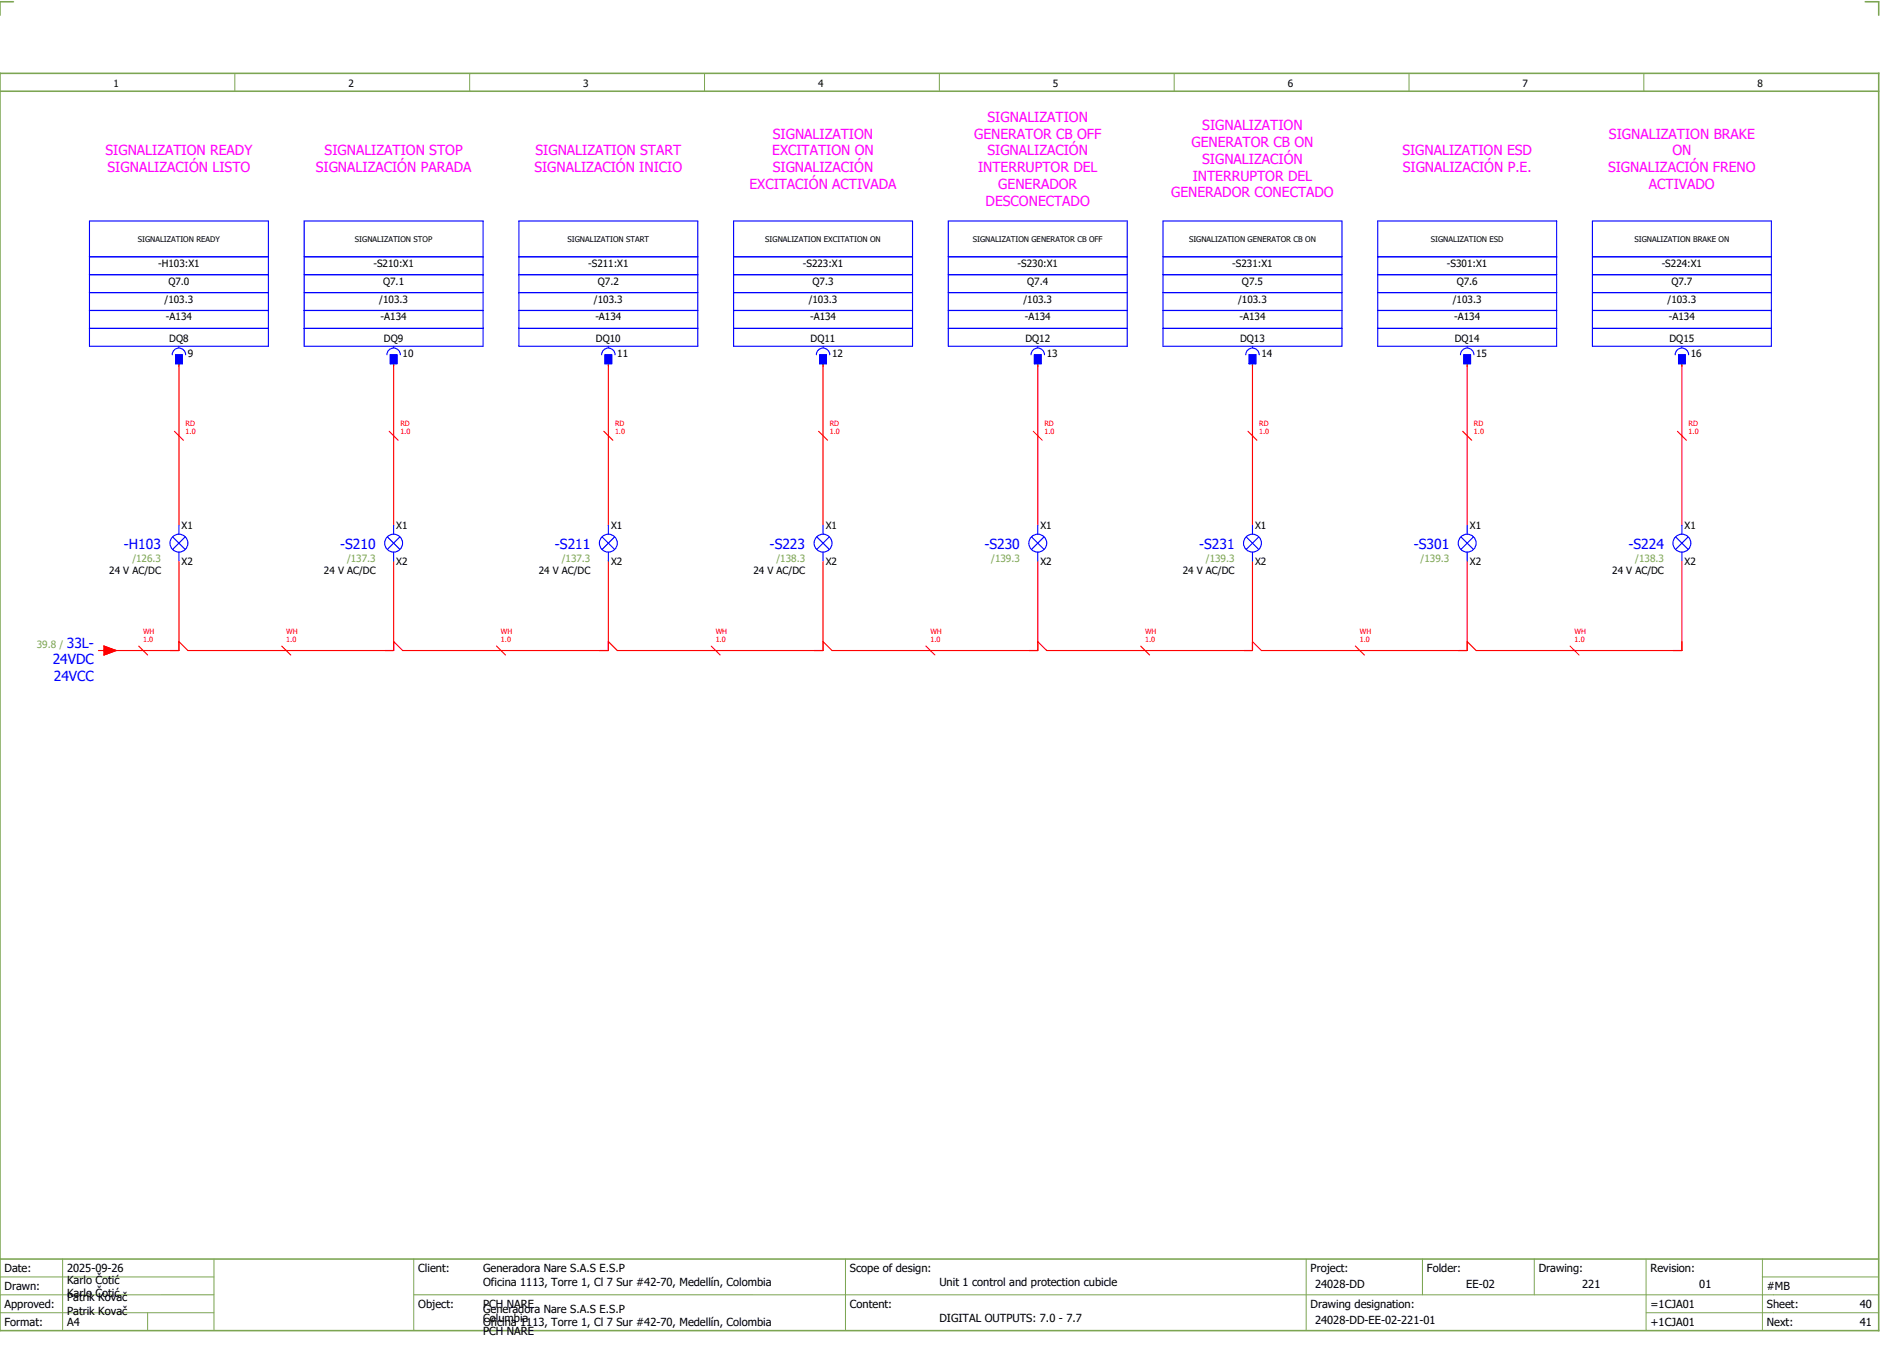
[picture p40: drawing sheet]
<svg xmlns="http://www.w3.org/2000/svg" width="421mm" height="301mm" viewBox="0 0 421 301" stroke-linecap="round" stroke-linejoin="round" font-family="sans-serif">
<defs><g id="words">
<g font-size="3.1" fill="#f0f">
<text x="220.8" y="27.3">SIGNALIZATION</text>
<text x="268.8" y="29.1">SIGNALIZATION</text>
<text x="23.6" y="34.8">SIGNALIZATION READY</text>
<text x="72.6" y="34.8">SIGNALIZATION STOP</text>
<text x="119.7" y="34.8">SIGNALIZATION START</text>
<text x="172.6" y="34.8">EXCITATION ON</text>
<text x="172.8" y="31">SIGNALIZATION</text>
<text x="217.8" y="31">GENERATOR CB OFF</text>
<text x="220.8" y="34.8">SIGNALIZACIÓN</text>
<text x="266.4" y="32.9">GENERATOR CB ON</text>
<text x="313.5" y="34.8">SIGNALIZATION ESD</text>
<text x="359.7" y="31">SIGNALIZATION BRAKE</text>
<text x="373.9" y="34.8">ON</text>
<text x="24" y="38.5">SIGNALIZACIÓN LISTO</text>
<text x="70.6" y="38.5">SIGNALIZACIÓN PARADA</text>
<text x="119.5" y="38.5">SIGNALIZACIÓN INICIO</text>
<text x="172.8" y="38.5">SIGNALIZACIÓN</text>
<text x="218.7" y="38.5">INTERRUPTOR DEL</text>
<text x="266.7" y="40.4">INTERRUPTOR DEL</text>
<text x="268.8" y="36.6">SIGNALIZACIÓN</text>
<text x="313.6" y="38.5">SIGNALIZACIÓN P.E.</text>
<text x="359.5" y="38.5">SIGNALIZACIÓN FRENO</text>
<text x="167.6" y="42.3">EXCITACIÓN ACTIVADA</text>
<text x="220.3" y="46">DESCONECTADO</text>
<text x="223.2" y="42.3">GENERADOR</text>
<text x="261.8" y="44.1">GENERADOR CONECTADO</text>
<text x="368.6" y="42.3">ACTIVADO</text>
</g>
<g font-size="3.1" fill="#00f">
<text x="27.7" y="122.6">-H103</text>
<text x="76.1" y="122.6">-S210</text>
<text x="124.1" y="122.6">-S211</text>
<text x="172.1" y="122.6">-S223</text>
<text x="220.1" y="122.6">-S230</text>
<text x="268.1" y="122.6">-S231</text>
<text x="316.1" y="122.6">-S301</text>
<text x="364.1" y="122.6">-S224</text>
<text x="11.8" y="148.5">24VDC</text>
<text x="14.9" y="144.8">33L-</text>
<text x="12" y="152.3">24VCC</text>
</g>
<g font-size="2.5">
<text x="1" y="284.4">Date:</text>
<text x="15" y="286.9">Karlo Čotić</text>
<text x="15" y="284.4">2025-09-26</text>
<text x="93.5" y="284.4">Client:</text>
<text x="108" y="284.4">Generadora Nare S.A.S E.S.P</text>
<text x="108" y="287.4">Oficina 1113, Torre 1, Cl 7 Sur #42-70, Medellín, Colombia</text>
<text x="190" y="284.4">Scope of design:</text>
<text x="210" y="287.4">Unit 1 control and protection cubicle</text>
<text x="293" y="284.4">Project:</text>
<text x="294" y="287.9">24028-DD</text>
<text x="319" y="284.4">Folder:</text>
<text x="327.8" y="287.9">EE-02</text>
<text x="344" y="284.4">Drawing:</text>
<text x="353.7" y="287.9">221</text>
<text x="369" y="284.4">Revision:</text>
<text x="379.9" y="287.9">01</text>
<text x="1" y="288.4">Drawn:</text>
<text x="1" y="292.4">Approved:</text>
<text x="15" y="289.9">Karlo Čotić</text>
<text x="15" y="290.9">Patrik Kovač</text>
<text x="15" y="293.9">Patrik Kovač</text>
<text x="93.5" y="292.4">Object:</text>
<text x="108" y="293.4">Generadora Nare S.A.S E.S.P</text>
<text x="108" y="292.4">PCH NARE</text>
<text x="190" y="292.4">Content:</text>
<text x="293" y="292.4">Drawing designation:</text>
<text x="369" y="292.4">=1CJA01</text>
<text x="395" y="292.4">Sheet:</text>
<text x="395" y="288.4">#MB</text>
<text x="415.8" y="292.4">40</text>
<text x="1" y="296.4">Format:</text>
<text x="15" y="296.4">A4</text>
<text x="108" y="296.4">Oficina 1113, Torre 1, Cl 7 Sur #42-70, Medellín, Colombia</text>
<text x="108" y="295.4">Columbia</text>
<text x="108" y="298.4">PCH NARE</text>
<text x="210" y="295.4">DIGITAL OUTPUTS: 7.0 - 7.7</text>
<text x="294" y="295.9">24028-DD-EE-02-221-01</text>
<text x="369" y="296.4">+1CJA01</text>
<text x="395" y="296.4">Next:</text>
<text x="415.8" y="296.4">41</text>
</g>
<g font-size="2.2">
<text x="25.4" y="19.4">1</text>
<text x="77.9" y="19.4">2</text>
<text x="130.4" y="19.4">3</text>
<text x="182.9" y="19.4">4</text>
<text x="235.4" y="19.4">5</text>
<text x="287.9" y="19.4">6</text>
<text x="340.4" y="19.4">7</text>
<text x="392.9" y="19.4">8</text>
<text x="35.4" y="59.6">-H103:X1</text>
<text x="83.5" y="59.6">-S210:X1</text>
<text x="131.5" y="59.6">-S211:X1</text>
<text x="179.5" y="59.6">-S223:X1</text>
<text x="227.5" y="59.6">-S230:X1</text>
<text x="275.5" y="59.6">-S231:X1</text>
<text x="323.5" y="59.6">-S301:X1</text>
<text x="371.5" y="59.6">-S224:X1</text>
<text x="37.6" y="63.6">Q7.0</text>
<text x="85.6" y="63.6">Q7.1</text>
<text x="133.6" y="63.6">Q7.2</text>
<text x="181.6" y="63.6">Q7.3</text>
<text x="229.6" y="63.6">Q7.4</text>
<text x="277.6" y="63.6">Q7.5</text>
<text x="325.6" y="63.6">Q7.6</text>
<text x="373.6" y="63.6">Q7.7</text>
<text x="36.8" y="67.6">/103.3</text>
<text x="37.1" y="71.6">-A134</text>
<text x="84.8" y="67.6">/103.3</text>
<text x="85.1" y="71.6">-A134</text>
<text x="132.8" y="67.6">/103.3</text>
<text x="133.1" y="71.6">-A134</text>
<text x="180.8" y="67.6">/103.3</text>
<text x="181.1" y="71.6">-A134</text>
<text x="228.8" y="67.6">/103.3</text>
<text x="229.1" y="71.6">-A134</text>
<text x="276.8" y="67.6">/103.3</text>
<text x="277.1" y="71.6">-A134</text>
<text x="324.8" y="67.6">/103.3</text>
<text x="325.1" y="71.6">-A134</text>
<text x="372.8" y="67.6">/103.3</text>
<text x="373.1" y="71.6">-A134</text>
<text x="37.8" y="76.4">DQ8</text>
<text x="85.8" y="76.4">DQ9</text>
<text x="133.2" y="76.4">DQ10</text>
<text x="181.2" y="76.4">DQ11</text>
<text x="229.2" y="76.4">DQ12</text>
<text x="277.2" y="76.4">DQ13</text>
<text x="325.2" y="76.4">DQ14</text>
<text x="373.2" y="76.4">DQ15</text>
<text x="42" y="79.8">9</text>
<text x="90" y="79.8">10</text>
<text x="138" y="79.8">11</text>
<text x="186" y="79.8">12</text>
<text x="234" y="79.8">13</text>
<text x="282" y="79.8">14</text>
<text x="330" y="79.8">15</text>
<text x="378" y="79.8">16</text>
<text x="40.6" y="118.3">X1</text>
<text x="88.6" y="118.3">X1</text>
<text x="136.6" y="118.3">X1</text>
<text x="184.6" y="118.3">X1</text>
<text x="232.6" y="118.3">X1</text>
<text x="280.6" y="118.3">X1</text>
<text x="328.6" y="118.3">X1</text>
<text x="376.6" y="118.3">X1</text>
<text x="24.4" y="128.2">24 V AC/DC</text>
<text x="40.6" y="126.2">X2</text>
<text x="72.4" y="128.2">24 V AC/DC</text>
<text x="88.6" y="126.2">X2</text>
<text x="120.4" y="128.2">24 V AC/DC</text>
<text x="136.6" y="126.2">X2</text>
<text x="168.4" y="128.2">24 V AC/DC</text>
<text x="184.6" y="126.2">X2</text>
<text x="232.6" y="126.2">X2</text>
<text x="264.4" y="128.2">24 V AC/DC</text>
<text x="280.6" y="126.2">X2</text>
<text x="328.6" y="126.2">X2</text>
<text x="360.4" y="128.2">24 V AC/DC</text>
<text x="376.6" y="126.2">X2</text>
</g>
<g font-size="2.2" fill="#7ca552">
<text x="29.6" y="125.5">/126.3</text>
<text x="77.6" y="125.5">/137.3</text>
<text x="125.6" y="125.5">/137.3</text>
<text x="173.6" y="125.5">/138.3</text>
<text x="221.6" y="125.5">/139.3</text>
<text x="269.6" y="125.5">/139.3</text>
<text x="317.6" y="125.5">/139.3</text>
<text x="365.6" y="125.5">/138.3</text>
<text x="8.2" y="144.9">39.8 /</text>
</g>
<g font-size="1.7">
<text x="30.8" y="54.1">SIGNALIZATION READY</text>
<text x="79.4" y="54.1">SIGNALIZATION STOP</text>
<text x="126.9" y="54.1">SIGNALIZATION START</text>
<text x="171.1" y="54.1">SIGNALIZATION EXCITATION ON</text>
<text x="217.5" y="54.1">SIGNALIZATION GENERATOR CB OFF</text>
<text x="265.8" y="54.1">SIGNALIZATION GENERATOR CB ON</text>
<text x="319.9" y="54.1">SIGNALIZATION ESD</text>
<text x="365.4" y="54.1">SIGNALIZATION BRAKE ON</text>
</g>
<g font-size="1.6" fill="#f00">
<text x="41.5" y="95.1">RD</text>
<text x="89.5" y="95.1">RD</text>
<text x="137.5" y="95.1">RD</text>
<text x="185.5" y="95.1">RD</text>
<text x="233.5" y="95.1">RD</text>
<text x="281.5" y="95.1">RD</text>
<text x="329.5" y="95.1">RD</text>
<text x="377.5" y="95.1">RD</text>
<text x="41.5" y="97.1">1.0</text>
<text x="89.5" y="97.1">1.0</text>
<text x="137.5" y="97.1">1.0</text>
<text x="185.5" y="97.1">1.0</text>
<text x="233.5" y="97.1">1.0</text>
<text x="281.5" y="97.1">1.0</text>
<text x="329.5" y="97.1">1.0</text>
<text x="377.5" y="97.1">1.0</text>
<text x="32" y="143.6">1.0</text>
<text x="32" y="141.6">WH</text>
<text x="64" y="143.6">1.0</text>
<text x="64" y="141.6">WH</text>
<text x="112" y="143.6">1.0</text>
<text x="112" y="141.6">WH</text>
<text x="160" y="143.6">1.0</text>
<text x="160" y="141.6">WH</text>
<text x="208" y="143.6">1.0</text>
<text x="208" y="141.6">WH</text>
<text x="256" y="143.6">1.0</text>
<text x="256" y="141.6">WH</text>
<text x="304" y="143.6">1.0</text>
<text x="304" y="141.6">WH</text>
<text x="352" y="143.6">1.0</text>
<text x="352" y="141.6">WH</text>
</g>
</g></defs>
<path d="M0 16.4h420v281h-420zM3 .4h-3v3M417 .4h3v3M0 20.4h420M0 281.4h420" fill="none" stroke="#7ca552" stroke-width=".35"/>
<g fill="none" stroke="#7ca552" stroke-width=".22">
<path d="M52.5 16.4v4M105 16.4v4M157.5 16.4v4M210 16.4v4M262.5 16.4v4M315 16.4v4M367.5 16.4v4M0 285.4h47.8M0 293.4h47.8M14 281.4v16M33 293.4v4M47.8 281.4v16"/>
<path d="M47.8 289.4h-47.8M92.5 281.4v16M92.5 289.4h327.5M189 281.4v16M292 281.4v15.8M318 281.4v8M343 281.4v8M368 281.4v15.8M368 293.4h52M394 285.4h26M394 281.4v15.8"/>
</g>
<g fill="none" stroke="#f00" stroke-width=".25">
<path d="M39 96.4l2 2M40 81.4v36M87 96.4l2 2M88 81.4v36M135 96.4l2 2M136 81.4v36M183 96.4l2 2M184 81.4v36M231 96.4l2 2M232 81.4v36M279 96.4l2 2M280 81.4v36"/>
<path d="M327 96.4l2 2M328 81.4v36M375 96.4l2 2M376 81.4v36M40 125.4v20h-16M88 125.4v20h-46l-2-2M136 125.4v20h-46l-2-2M184 125.4v20h-46l-2-2M232 125.4v20h-46l-2-2M280 125.4v20h-46l-2-2M328 125.4v20h-46l-2-2M376 125.4v20h-46l-2-2"/>
<path d="M22 145.4h1.2M23.2 144.4l2.8 1-2.8 1zM31 144.4l2 2M63 144.4l2 2M111 144.4l2 2M159 144.4l2 2M207 144.4l2 2M255 144.4l2 2M303 144.4l2 2M351 144.4l2 2"/>
</g>
<g fill="none" stroke="#00f" stroke-width=".25">
<path d="M20 49.4h40v28h-40zM20 57.4h40M68 49.4h40v28h-40zM68 57.4h40M116 49.4h40v28h-40zM116 57.4h40M164 49.4h40v28h-40zM164 57.4h40M212 49.4h40v28h-40zM212 57.4h40M260 49.4h40v28h-40zM260 57.4h40"/>
<path d="M308 49.4h40v28h-40zM308 57.4h40M356 49.4h40v28h-40zM356 57.4h40M20 61.4h40M20 69.4h40M20 73.4h40M20 65.4h40M38.5 79.3a1.5 1.5 0 0 1 1.5-1.5 1.5 1.5 0 0 1 1.5 1.5M39.3 79.3h1.5v2h-1.5zM40 77.4v.3M68 61.4h40"/>
<path d="M68 69.4h40M68 73.4h40M68 65.4h40M86.5 79.3a1.5 1.5 0 0 1 1.5-1.5 1.5 1.5 0 0 1 1.5 1.5M87.3 79.3h1.5v2h-1.5zM88 77.4v.3M116 61.4h40M116 69.4h40M116 73.4h40M116 65.4h40M134.5 79.3a1.5 1.5 0 0 1 1.5-1.5 1.5 1.5 0 0 1 1.5 1.5M135.3 79.3h1.5v2h-1.5z"/>
<path d="M136 77.4v.3M164 61.4h40M164 69.4h40M164 73.4h40M164 65.4h40M182.5 79.3a1.5 1.5 0 0 1 1.5-1.5 1.5 1.5 0 0 1 1.5 1.5M183.3 79.3h1.5v2h-1.5zM184 77.4v.3M212 61.4h40M212 69.4h40M212 73.4h40M212 65.4h40"/>
<path d="M230.5 79.3a1.5 1.5 0 0 1 1.5-1.5 1.5 1.5 0 0 1 1.5 1.5M231.3 79.3h1.5v2h-1.5zM232 77.4v.3M260 61.4h40M260 69.4h40M260 73.4h40M260 65.4h40M278.5 79.3a1.5 1.5 0 0 1 1.5-1.5 1.5 1.5 0 0 1 1.5 1.5M279.3 79.3h1.5v2h-1.5zM280 77.4v.3M308 61.4h40M308 69.4h40"/>
<path d="M308 73.4h40M308 65.4h40M326.5 79.3a1.5 1.5 0 0 1 1.5-1.5 1.5 1.5 0 0 1 1.5 1.5M327.3 79.3h1.5v2h-1.5zM328 77.4v.3M356 61.4h40M356 69.4h40M356 73.4h40M356 65.4h40M374.5 79.3a1.5 1.5 0 0 1 1.5-1.5 1.5 1.5 0 0 1 1.5 1.5M375.2 79.3h1.5v2h-1.5zM376 77.4v.3"/>
<path d="M38.6 120l2.8 2.8M40 117.4v2M41.4 120l-2.8 2.8M86.6 120l2.8 2.8M88 117.4v2M89.4 120l-2.8 2.8M134.6 120l2.8 2.8M136 117.4v2M137.4 120l-2.8 2.8M182.6 120l2.8 2.8M184 117.4v2M185.4 120l-2.8 2.8"/>
<path d="M230.6 120l2.8 2.8M232 117.4v2M233.4 120l-2.8 2.8M278.6 120l2.8 2.8M280 117.4v2M281.4 120l-2.8 2.8M326.6 120l2.8 2.8M328 117.4v2M329.4 120l-2.8 2.8M374.6 120l2.8 2.8M376 117.4v2M377.4 120l-2.8 2.8"/>
<path d="M40 123.4v2M88 123.4v2M136 123.4v2M184 123.4v2M232 123.4v2M280 123.4v2M328 123.4v2M376 123.4v2"/>
<circle cx="40" cy="121.4" r="2"/>
<circle cx="88" cy="121.4" r="2"/>
<circle cx="136" cy="121.4" r="2"/>
<circle cx="184" cy="121.4" r="2"/>
<circle cx="232" cy="121.4" r="2"/>
<circle cx="280" cy="121.4" r="2"/>
<circle cx="328" cy="121.4" r="2"/>
<circle cx="376" cy="121.4" r="2"/>
</g>
<g fill="#00f" stroke="#00f" stroke-width=".22">
<path d="M39.3 79.3h1.5v2h-1.5z"/>
<path d="M87.3 79.3h1.5v2h-1.5z"/>
<path d="M135.3 79.3h1.5v2h-1.5z"/>
<path d="M183.3 79.3h1.5v2h-1.5z"/>
<path d="M231.3 79.3h1.5v2h-1.5z"/>
<path d="M279.3 79.3h1.5v2h-1.5z"/>
<path d="M327.3 79.3h1.5v2h-1.5z"/>
<path d="M375.2 79.3h1.5v2h-1.5z"/>
</g>
<path d="M23.2 144.4l2.8 1-2.8 1z" fill="#f00" stroke="#f00" stroke-width=".22"/>
<use href="#words"/>
</svg>
